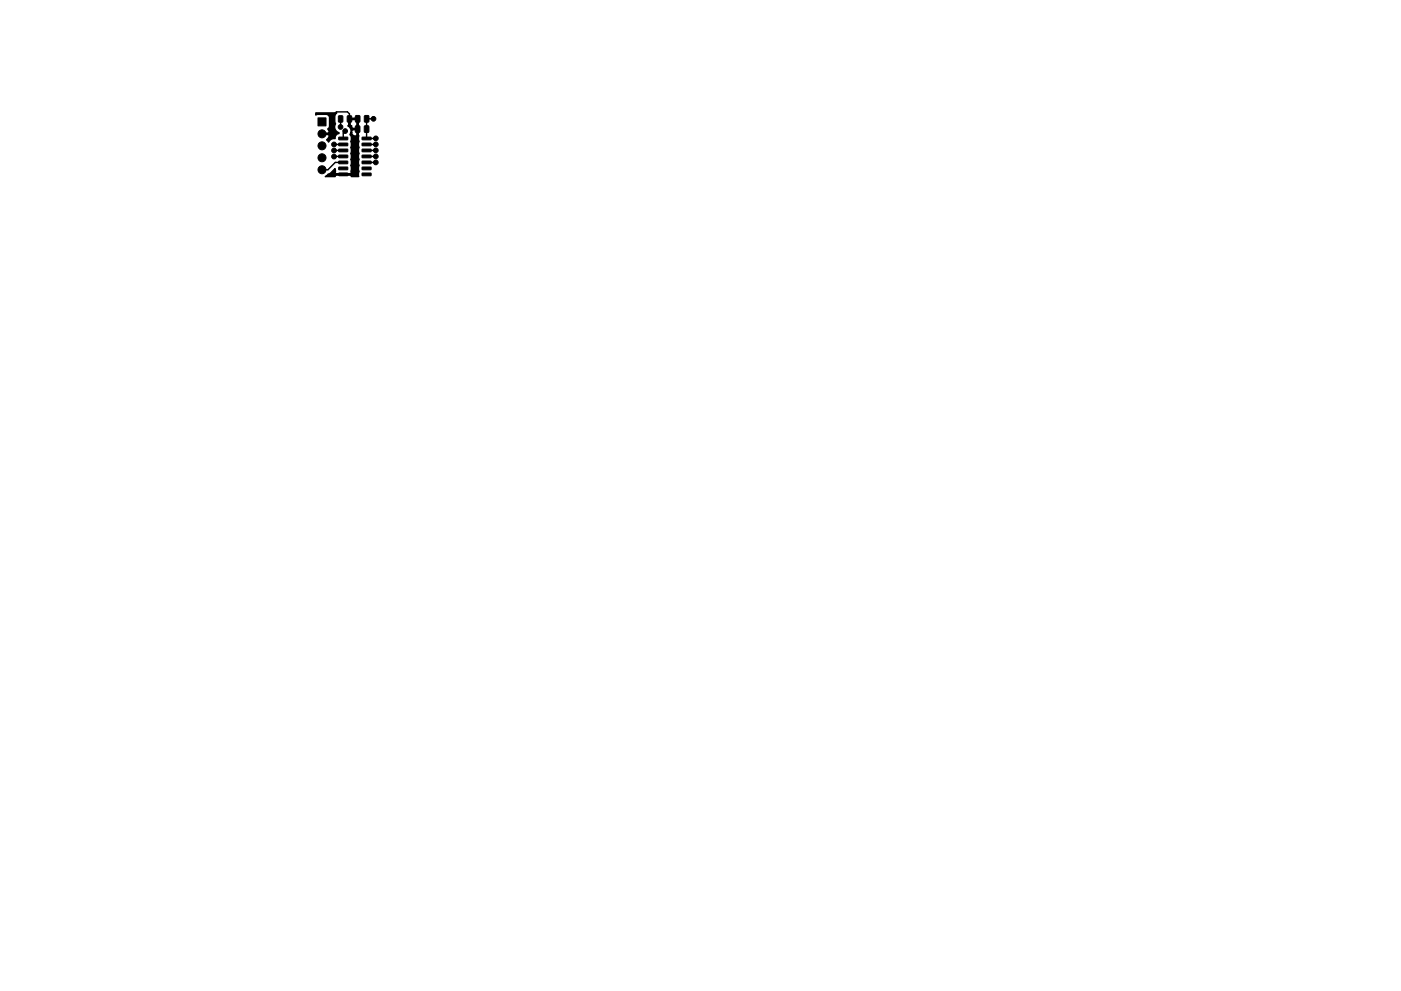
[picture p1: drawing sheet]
<svg xmlns="http://www.w3.org/2000/svg" width="297mm" height="210mm" viewBox="0 0 297 210" stroke-linecap="round" stroke-linejoin="round" font-family="sans-serif">
<g fill="#000" stroke="#000" stroke-width=".21">
<path d="M67.4 25h1.7v1.7h-1.7zM71.8 24.6h.9l-.1 1.3-.8-.1zM71.8 29.1h1.8l.1 .5-.1 .1h-1.7zM71.8 30.4h1.8l.1 .4-.1 .1h-1.7zM71.8 31.7l1.8-.1 .1 .5-.1 .1h-1.7zM71.8 32.9h1.8l.1 .5-.1 .1h-1.7zM71.8 34.2h1.8l.1 .4-.1 .2h-1.7zM71.8 35.5l1.8-.1 .1 .5-.1 .1h-1.7zM71.8 36.7h1.8l.1 .5-.1 .1h-1.7zM73.7 24.6h.8v1.3l-.9-.1zM75.4 26.7h.7l.2 .1v1.1l-.1 .2h-.7l-.2-.1zM75.4 24.6h.9l-.1 1.3-.8-.1z"/>
<path d="M77.3 26.7h.7l.2 .1v1.1l-.1 .2h-.7l-.2-.1zM77.3 24.6h.9l-.1 1.3-.8-.1zM76.8 36.7h1.8l.1 .5-.1 .1h-1.7zM76.8 35.5l1.8-.1 .1 .5-.1 .1h-1.7zM76.8 34.2h1.8l.1 .4-.1 .2h-1.7zM76.8 32.9h1.8l.1 .5-.1 .1h-1.7zM76.8 31.7l1.8-.1 .1 .5-.1 .1h-1.7zM76.8 30.4h1.8l.1 .4-.1 .1h-1.7zM76.8 29.1h1.8l.1 .5-.1 .1h-1.7z"/>
<circle cx="68.3" cy="36" r=".85"/>
<circle cx="68.3" cy="30.9" r=".85"/>
<circle cx="68.3" cy="28.4" r=".85"/>
<circle cx="68.3" cy="33.5" r=".85"/>
<circle cx="70.8" cy="30.6" r=".5"/>
<circle cx="70.8" cy="33.2" r=".5"/>
<circle cx="70.8" cy="31.9" r=".5"/>
<circle cx="72.2" cy="26.9" r=".5"/>
<circle cx="73.2" cy="27.8" r=".5"/>
<circle cx="79.2" cy="25.2" r=".5"/>
<circle cx="79.7" cy="34.5" r=".5"/>
<circle cx="79.7" cy="30.6" r=".5"/>
<circle cx="79.7" cy="29.4" r=".5"/>
<circle cx="79.7" cy="31.9" r=".5"/>
<circle cx="79.7" cy="33.2" r=".5"/>
</g>
<g fill="none" stroke="#000" stroke-width=".3">
<path d="M70.8 30.6h2M70.8 31.9h.1M70.8 31.9h2M72.2 26.9h.1M72.2 25.2v1.7M72.8 37h1.6M72.8 34.5h-1.7l-1.6 1.5h-1.2M72.8 33.2h-2M73.2 27.8l-.4 .4v1.2M75.8 27.4h.1M75.8 25.2h-1.7v-1l-.4-.5h-2.4l-.7 .8v2.8l-1.1 1.1h-1.2M75.8 25.2v3.3"/>
<path d="M75.8 25.2h.1M77.7 27.4h.1M77.7 29.4h.1M77.7 25.2v4.2M77.7 29.4h2M77.7 30.6h2M77.7 31.9h2M77.7 34.5h2M77.7 33.2h2M77.7 25.2h.1M79.2 25.2h-1.5M79.7 29.4h.1"/>
<path d="M79.7 31.9h.1M79.7 33.2h.1M79.7 30.6h.1"/>
</g>
<path d="M67 24h4.4l-.4 .6v1.1l.1 .5a1.41 1.41 0 0 0 .8 2.1 .92 .92 0 0 0-.9 1.1 1.23 1.23 0 0 0-1.3 .8l-.5-.5 .3-.2a.65 .65 0 0 0 .2-1h-1.6v-.3h1.6a.63 .63 0 0 0-.2-.8l.4-.5v-1.9a.75 .75 0 0 0-.8-.7h-1.7l-.4 .1zM73.9 25.1h2.1v3.6l.1 .1-.1 .7 .1 .5-.1 .5 .1 .8-.1 .5 .1 .8-.1 .4 .1 .8-.1 .5 .1 .8-.1 .5 .1 .8v1.1h-1.6l-.2-.4h-3.1l-.1 .4h-2.1l.6-.6 .4-.1 1-1 .2 .5-.2 .4 .2 .1h3.1l.2-.1-.1-1.6 .1-.8-.1-.5 .1-.8-.1-.4 .1-.8-.1-.5 .1-.8-.1-.5a1.28 1.28 0 0 0-.2-1.5l.2-.4h.2a.67 .67 0 0 0 .3 .7 .67 .67 0 0 0 .8-.1v-1.2h-.9l-.2 .2v.4h-.2a1.24 1.24 0 0 0-.7-1.4l.2-.2v-1.1h.3v1.1l.4 .2v.4l.2 .1h.9v-1.8h-1.8z" fill="#000" stroke="#000" stroke-width=".3"/>
</svg>
